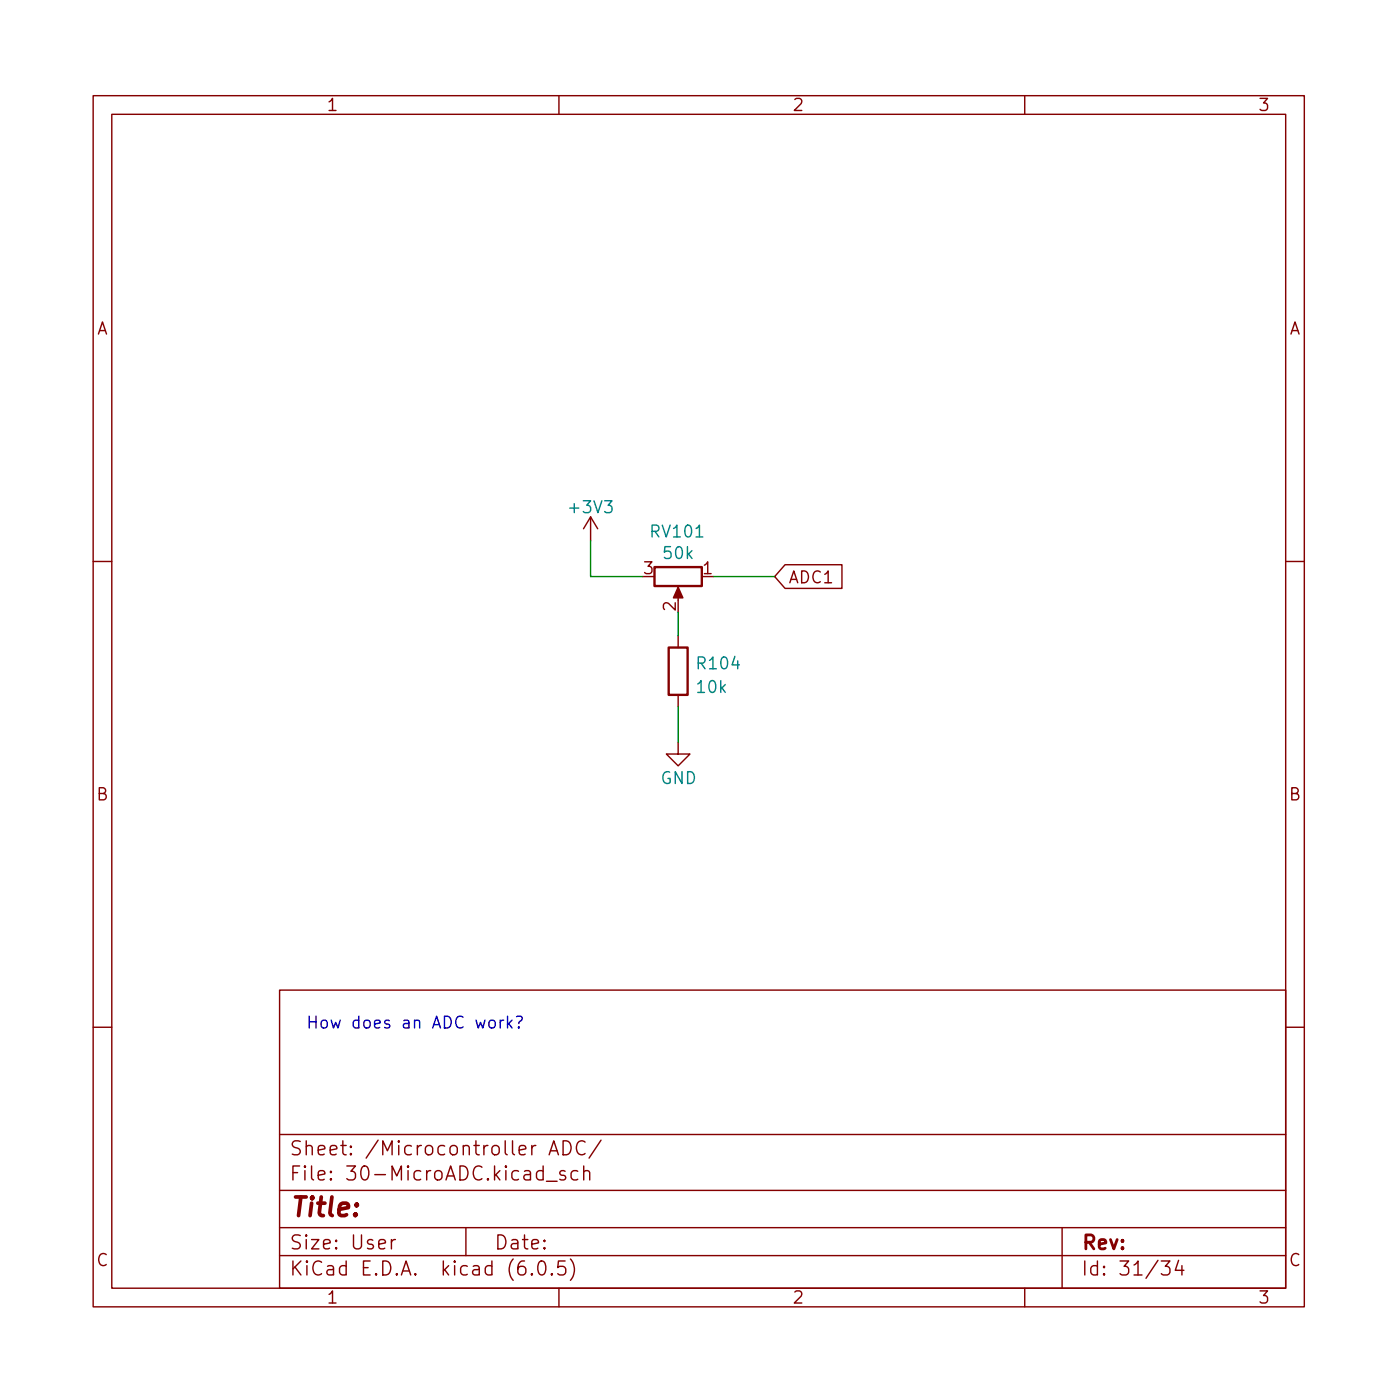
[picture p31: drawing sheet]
<svg xmlns="http://www.w3.org/2000/svg" width="150mm" height="150mm" viewBox="0 0 150 150" stroke-linecap="round" stroke-linejoin="round" font-family="sans-serif">
<defs><g id="words">
<text font-size="2.8" fill="#840000" x="31" y="130.6">Title:</text>
<g font-size="2.1" fill="#840000">
<text x="31" y="124">Sheet: /Microcontroller ADC/</text>
<text x="31" y="126.7">File: 30-MicroADC.kicad_sch</text>
<text x="31" y="136.9">KiCad E.D.A. kicad (6.0.5)</text>
<text x="31" y="134.1">Size: User</text>
<text x="53" y="134.1">Date:</text>
<text x="116" y="134.1">Rev:</text>
<text x="116" y="136.9">Id: 31/34</text>
</g>
<g font-size="1.8" fill="#840000">
<text x="35" y="11.9">1</text>
<text x="85" y="11.9">2</text>
<text x="135" y="11.9">3</text>
<text x="10.3" y="35.9">A</text>
<text x="138.4" y="35.9">A</text>
<text x="69.1" y="61.6">3</text>
<text x="72.5" y="65.6" transform="rotate(-90 72.5 65.6)">2</text>
<text x="75.5" y="61.6">1</text>
<text x="84.6" y="62.6">ADC1</text>
<text x="10.3" y="85.9">B</text>
<text x="138.4" y="85.9">B</text>
<text x="10.3" y="135.9">C</text>
<text x="138.4" y="135.9">C</text>
<text x="35" y="139.9">1</text>
<text x="85" y="139.9">2</text>
<text x="135" y="139.9">3</text>
</g>
<g font-size="1.8" fill="#008484">
<text x="61.3" y="55.1">+3V3</text>
<text x="70" y="57.7">RV101</text>
<text x="71.3" y="60">50k</text>
<text x="75" y="71.9">R104</text>
<text x="74.9" y="74.4">10k</text>
<text x="70.9" y="84.2">GND</text>
</g>
<text font-size="1.8" fill="#0000c2" x="32.8" y="110.4">How does an ADC work?</text>
</g></defs>
<g fill="none" stroke="#840000" stroke-width=".15">
<path d="M10 10.3h130v130h-130zM12 12.3h126v126h-126zM60 10.3v2M110 10.3v2M63.4 55.5l-.8 1.3M63.4 55.5v2.5M63.4 55.5l.8 1.3M10 60.3h2M72.8 79.7v1.2h-1.3l1.3 1.3 1.3-1.3h-1.3M72.8 63.4v1M72.8 68.2v1.3M72.8 74.6v1.3"/>
<path d="M84.3 60.6h6.1v2.6h-6.1l-1.1-1.3zM138 60.3h2M10 110.3h2M30 106.3h108v32h-108zM138 110.3h2M30 134.8h108M30 131.8h108M30 127.8h108M30 121.8h108M42 133.1v1M42.4 133.1a.38 .38 0 0 0-.4 .2M50 131.8v3"/>
<path d="M57.1 136.7l.1 .1-.1 .1-.1-.1 .1-.1v.2M57.9 135.4a.36 .36 0 0 1 .6 .2 .88 .88 0 0 1-.3 1.3 .38 .38 0 0 1-.4-.3 1.17 1.17 0 0 1 .1-1.2zM58.7 126.8h1.1M58.9 124l.5-1.5 .5 1.5M59.1 123.5h.7M59.2 136.7l.1 .1-.1 .1v-.1v-.1v.2M60 138.3v2M60.4 122.5a.79 .79 0 0 1 .9 .4 .79 .79 0 0 1-.3 1l-.6 .1zM60.7 135.4h-.8v.7l.2-.2 .5 .1 .1 .2v.5l-.3 .2h-.3l-.2-.2M60.7 125.7h-.4l-.2 .2 .1 .2 .5 .1v.2v.2l-.2 .1-.4-.1M61.2 135.1a1.72 1.72 0 0 1 0 2.3M62 125.7h-.4l-.3 .2v.5l.1 .2 .2 .1 .4-.1"/>
<path d="M62.7 125.8a.37 .37 0 0 1 .6 .1v.8M62.7 125.2v1.5M62.8 122.6a.6 .6 0 0 0-.7 0 .6 .6 0 0 0-.2 .7 .56 .56 0 0 0 .3 .6 .56 .56 0 0 0 .6-.1M64.5 122.4l-1.3 1.9M110 138.3v2M114 131.8v6.5M124.7 135.4h.9l-.5 .5a.41 .41 0 0 1 .5 .3v.4l-.2 .2-.5 .1-.2-.2M126.5 135.3l-.3 1.1h.9M126.9 135.9v1"/>
</g>
<path d="M72.8 63l.5 1.2h-1z" fill="#840000" stroke="#840000" stroke-width=".15"/>
<path d="M70.3 60.9h5v2h-5zM71.8 69.5h2v5.1h-2z" fill="none" stroke="#840000" stroke-width=".25"/>
<path d="M52.6 109.6a.34 .34 0 0 1 .6 .1v.4a.34 .34 0 0 1-.4 .3 .34 .34 0 0 1-.3-.3v-.4zM53.7 109.5v.9M54.1 109.5l-.3 .1-.1 .1M54.5 109.1v1.3M54.6 109.9l.4 .5M55 109.5l-.5 .5M55.5 109.1h.4a.32 .32 0 0 1 .1 .3 .32 .32 0 0 1-.2 .3l-.1 .2M55.7 110.2l.1 .1-.1 .1-.1-.1 .1-.1v.2" fill="none" stroke="#0000c2" stroke-width=".15"/>
<path d="M63.4 58v3.9h5.6M72.8 65.7v2.5M72.8 75.9v3.8M76.6 61.9h6.6" fill="none" stroke="#008400" stroke-width=".15"/>
<use href="#words"/>
</svg>
